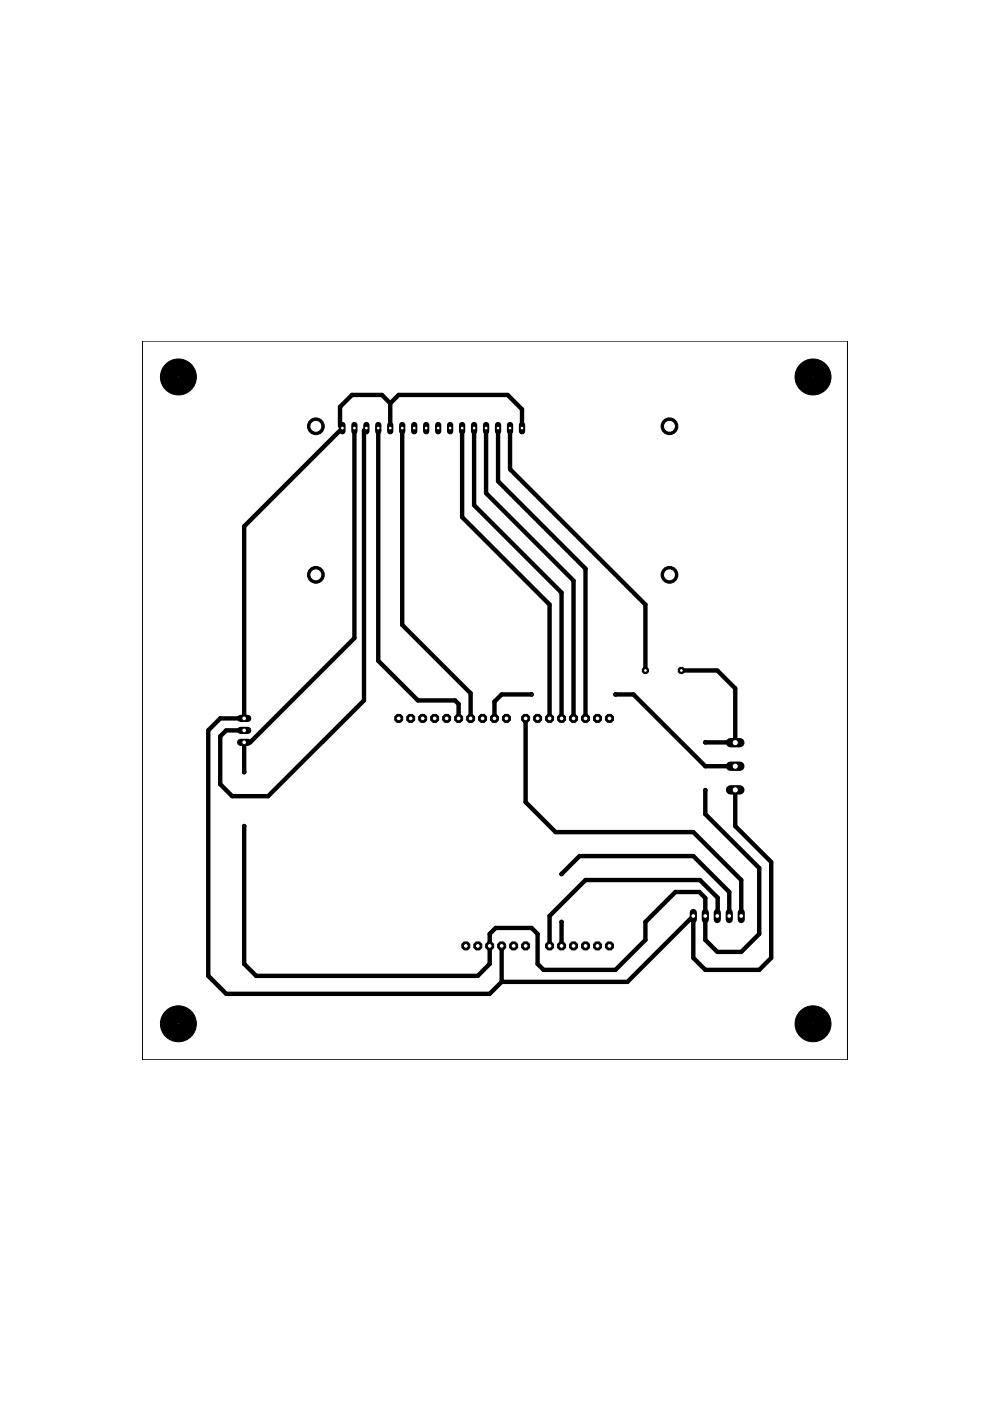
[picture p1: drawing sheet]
<svg xmlns="http://www.w3.org/2000/svg" width="210mm" height="297mm" viewBox="0 0 210 297" stroke-linecap="round" stroke-linejoin="round" font-family="sans-serif">
<g fill="none" stroke="#000" stroke-width=".93">
<path d="M75.1 90.8v44.5l-22.1 22.1h-1.2v6.3M77.7 90.8l-.5 .5v57.2l-20.3 20.3h-7.7l-2.5-2.5v-10.2l1.3-1.2h3.8M80.2 90.8v49.3l8.4 8.4h7.9l.7 .8v3M82.7 85.5l-1.7-1.8h-6.4l-2.5 2.6v4l.5 .5-20.8 20.8v40.7h-5.1l-2.5 2.6v52l3.8 3.8h55.8l2.6-2.5M82.7 85.5v5.3M82.7 85.5l1.8-1.8h23.1l3.1 3.1v4M85.3 90.8v41.7l14.5 14.5v5.3M98 90.8v18.8l18.5 18.6v24.1M100.5 90.8v16.3l18.6 18.5v26.7M103.1 90.8v13.8l18.5 18.5v29.2M105.6 90.8v11.2l18.5 18.6v31.7M108.1 90.8v8.7l28.7 28.7v14"/>
<path d="M111.4 152.3v17.8l6.4 6.3h29.2l10.2 10.2v7.6M112.7 147.2h-6.3l-1.6 1.6v3.5M130.5 147.2h3.8l15.2 15.3h6.4M144.5 142.2h7.6l3.8 3.8v11.5l-6.4-.1M149.5 167.5v5.1l11.5 11.4v14l-3.8 3.8h-5.1l-2.6-2.5v-8.9l-1.2-1.3h-5.1l-6.4 6.4v3.8l-6.3 6.3h-15.2l-1.3-1.2v-6.4l-1.3-1.3h-7.6l-1.3 1.3v6.4l-2.5 2.5h-47l-2.5-2.5v-29.2M155.9 167.5v7.7l7.6 7.6v20.3l-2.5 2.5h-11.5l-2.5-2.5v-8.9l-14 14h-26.6M119.1 195.5v5.1M119.1 185.3l3.8-3.8h24.1l7.6 7.6v5.1M152.1 194.2l.1-3.8-3.8-3.8h-24.3l-7.6 7.6v6.4M106.4 200.6v7.6"/>
</g>
<path d="M72.6 90.1v1.3" fill="none" stroke="#000" stroke-width="1.3"/>
<circle cx="72.6" cy="90.8" r=".4" fill="#fff" stroke="#000" stroke-width=".21"/>
<path d="M75.1 90.1v1.3" fill="none" stroke="#000" stroke-width="1.3"/>
<circle cx="75.1" cy="90.8" r=".4" fill="#fff" stroke="#000" stroke-width=".21"/>
<path d="M77.7 90.1v1.3" fill="none" stroke="#000" stroke-width="1.3"/>
<circle cx="77.7" cy="90.8" r=".4" fill="#fff" stroke="#000" stroke-width=".21"/>
<path d="M80.2 90.1v1.3" fill="none" stroke="#000" stroke-width="1.3"/>
<circle cx="80.2" cy="90.8" r=".4" fill="#fff" stroke="#000" stroke-width=".21"/>
<path d="M82.7 90.1v1.3" fill="none" stroke="#000" stroke-width="1.3"/>
<circle cx="82.7" cy="90.8" r=".4" fill="#fff" stroke="#000" stroke-width=".21"/>
<path d="M85.3 90.1v1.3" fill="none" stroke="#000" stroke-width="1.3"/>
<circle cx="85.3" cy="90.8" r=".4" fill="#fff" stroke="#000" stroke-width=".21"/>
<path d="M87.8 90.1v1.3" fill="none" stroke="#000" stroke-width="1.3"/>
<circle cx="87.8" cy="90.8" r=".4" fill="#fff" stroke="#000" stroke-width=".21"/>
<path d="M90.4 90.1v1.3" fill="none" stroke="#000" stroke-width="1.3"/>
<circle cx="90.4" cy="90.8" r=".4" fill="#fff" stroke="#000" stroke-width=".21"/>
<path d="M92.9 90.1v1.3" fill="none" stroke="#000" stroke-width="1.3"/>
<circle cx="92.9" cy="90.8" r=".4" fill="#fff" stroke="#000" stroke-width=".21"/>
<path d="M95.4 90.1v1.3" fill="none" stroke="#000" stroke-width="1.3"/>
<circle cx="95.4" cy="90.8" r=".4" fill="#fff" stroke="#000" stroke-width=".21"/>
<path d="M98 90.1v1.3" fill="none" stroke="#000" stroke-width="1.3"/>
<circle cx="98" cy="90.8" r=".4" fill="#fff" stroke="#000" stroke-width=".21"/>
<path d="M100.5 90.1v1.3" fill="none" stroke="#000" stroke-width="1.3"/>
<circle cx="100.5" cy="90.8" r=".4" fill="#fff" stroke="#000" stroke-width=".21"/>
<path d="M103.1 90.1v1.3" fill="none" stroke="#000" stroke-width="1.3"/>
<circle cx="103.1" cy="90.8" r=".4" fill="#fff" stroke="#000" stroke-width=".21"/>
<path d="M105.6 90.1v1.3" fill="none" stroke="#000" stroke-width="1.3"/>
<circle cx="105.6" cy="90.8" r=".4" fill="#fff" stroke="#000" stroke-width=".21"/>
<path d="M108.1 90.1v1.3" fill="none" stroke="#000" stroke-width="1.3"/>
<circle cx="108.1" cy="90.8" r=".4" fill="#fff" stroke="#000" stroke-width=".21"/>
<path d="M110.7 90.1v1.3" fill="none" stroke="#000" stroke-width="1.3"/>
<circle cx="110.7" cy="90.8" r=".4" fill="#fff" stroke="#000" stroke-width=".21"/>
<circle cx="67" cy="90.4" r="1.78" fill="#000" stroke="#000" stroke-width=".21"/>
<circle cx="67" cy="90.4" r="1.27" fill="#fff" stroke="#000" stroke-width=".21"/>
<circle cx="67" cy="121.9" r="1.78" fill="#000" stroke="#000" stroke-width=".21"/>
<circle cx="67" cy="121.9" r="1.27" fill="#fff" stroke="#000" stroke-width=".21"/>
<circle cx="141.9" cy="121.9" r="1.78" fill="#000" stroke="#000" stroke-width=".21"/>
<circle cx="141.9" cy="121.9" r="1.27" fill="#fff" stroke="#000" stroke-width=".21"/>
<circle cx="141.9" cy="90.4" r="1.78" fill="#000" stroke="#000" stroke-width=".21"/>
<circle cx="141.9" cy="90.4" r="1.27" fill="#fff" stroke="#000" stroke-width=".21"/>
<path d="M51 157.4h1.5" fill="none" stroke="#000" stroke-width="1.5"/>
<circle cx="51.8" cy="157.4" r=".51" fill="#fff" stroke="#000" stroke-width=".21"/>
<path d="M51 154.9h1.5" fill="none" stroke="#000" stroke-width="1.5"/>
<circle cx="51.8" cy="154.9" r=".51" fill="#fff" stroke="#000" stroke-width=".21"/>
<path d="M51 152.3h1.5" fill="none" stroke="#000" stroke-width="1.5"/>
<circle cx="51.8" cy="152.3" r=".51" fill="#fff" stroke="#000" stroke-width=".21"/>
<circle cx="119.1" cy="152.3" r=".92" fill="#000" stroke="#000" stroke-width=".21"/>
<circle cx="119.1" cy="152.3" r=".51" fill="#fff" stroke="#000" stroke-width=".21"/>
<circle cx="116.5" cy="200.6" r=".92" fill="#000" stroke="#000" stroke-width=".21"/>
<circle cx="116.5" cy="200.6" r=".51" fill="#fff" stroke="#000" stroke-width=".21"/>
<circle cx="121.6" cy="152.3" r=".92" fill="#000" stroke="#000" stroke-width=".21"/>
<circle cx="121.6" cy="152.3" r=".51" fill="#fff" stroke="#000" stroke-width=".21"/>
<circle cx="124.1" cy="152.3" r=".92" fill="#000" stroke="#000" stroke-width=".21"/>
<circle cx="124.1" cy="152.3" r=".51" fill="#fff" stroke="#000" stroke-width=".21"/>
<circle cx="126.7" cy="152.3" r=".92" fill="#000" stroke="#000" stroke-width=".21"/>
<circle cx="126.7" cy="152.3" r=".51" fill="#fff" stroke="#000" stroke-width=".21"/>
<circle cx="129.2" cy="152.3" r=".92" fill="#000" stroke="#000" stroke-width=".21"/>
<circle cx="129.2" cy="152.3" r=".51" fill="#fff" stroke="#000" stroke-width=".21"/>
<circle cx="116.5" cy="152.3" r=".92" fill="#000" stroke="#000" stroke-width=".21"/>
<circle cx="116.5" cy="152.3" r=".51" fill="#fff" stroke="#000" stroke-width=".21"/>
<circle cx="114" cy="152.3" r=".92" fill="#000" stroke="#000" stroke-width=".21"/>
<circle cx="114" cy="152.3" r=".51" fill="#fff" stroke="#000" stroke-width=".21"/>
<circle cx="111.4" cy="152.3" r=".92" fill="#000" stroke="#000" stroke-width=".21"/>
<circle cx="111.4" cy="152.3" r=".51" fill="#fff" stroke="#000" stroke-width=".21"/>
<circle cx="107.4" cy="152.3" r=".92" fill="#000" stroke="#000" stroke-width=".21"/>
<circle cx="107.4" cy="152.3" r=".51" fill="#fff" stroke="#000" stroke-width=".21"/>
<circle cx="104.8" cy="152.3" r=".92" fill="#000" stroke="#000" stroke-width=".21"/>
<circle cx="104.8" cy="152.3" r=".51" fill="#fff" stroke="#000" stroke-width=".21"/>
<circle cx="102.3" cy="152.3" r=".92" fill="#000" stroke="#000" stroke-width=".21"/>
<circle cx="102.3" cy="152.3" r=".51" fill="#fff" stroke="#000" stroke-width=".21"/>
<circle cx="99.8" cy="152.3" r=".92" fill="#000" stroke="#000" stroke-width=".21"/>
<circle cx="99.8" cy="152.3" r=".51" fill="#fff" stroke="#000" stroke-width=".21"/>
<circle cx="97.2" cy="152.3" r=".92" fill="#000" stroke="#000" stroke-width=".21"/>
<circle cx="97.2" cy="152.3" r=".51" fill="#fff" stroke="#000" stroke-width=".21"/>
<circle cx="94.7" cy="152.3" r=".92" fill="#000" stroke="#000" stroke-width=".21"/>
<circle cx="94.7" cy="152.3" r=".51" fill="#fff" stroke="#000" stroke-width=".21"/>
<circle cx="92.2" cy="152.3" r=".92" fill="#000" stroke="#000" stroke-width=".21"/>
<circle cx="92.2" cy="152.3" r=".51" fill="#fff" stroke="#000" stroke-width=".21"/>
<circle cx="89.6" cy="152.3" r=".92" fill="#000" stroke="#000" stroke-width=".21"/>
<circle cx="89.6" cy="152.3" r=".51" fill="#fff" stroke="#000" stroke-width=".21"/>
<circle cx="119.1" cy="200.6" r=".92" fill="#000" stroke="#000" stroke-width=".21"/>
<circle cx="119.1" cy="200.6" r=".51" fill="#fff" stroke="#000" stroke-width=".21"/>
<circle cx="121.6" cy="200.6" r=".92" fill="#000" stroke="#000" stroke-width=".21"/>
<circle cx="121.6" cy="200.6" r=".51" fill="#fff" stroke="#000" stroke-width=".21"/>
<circle cx="124.1" cy="200.6" r=".92" fill="#000" stroke="#000" stroke-width=".21"/>
<circle cx="124.1" cy="200.6" r=".51" fill="#fff" stroke="#000" stroke-width=".21"/>
<circle cx="126.7" cy="200.6" r=".92" fill="#000" stroke="#000" stroke-width=".21"/>
<circle cx="126.7" cy="200.6" r=".51" fill="#fff" stroke="#000" stroke-width=".21"/>
<circle cx="129.2" cy="200.6" r=".92" fill="#000" stroke="#000" stroke-width=".21"/>
<circle cx="129.2" cy="200.6" r=".51" fill="#fff" stroke="#000" stroke-width=".21"/>
<circle cx="111.4" cy="200.6" r=".92" fill="#000" stroke="#000" stroke-width=".21"/>
<circle cx="111.4" cy="200.6" r=".51" fill="#fff" stroke="#000" stroke-width=".21"/>
<circle cx="108.9" cy="200.6" r=".92" fill="#000" stroke="#000" stroke-width=".21"/>
<circle cx="108.9" cy="200.6" r=".51" fill="#fff" stroke="#000" stroke-width=".21"/>
<circle cx="106.4" cy="200.6" r=".92" fill="#000" stroke="#000" stroke-width=".21"/>
<circle cx="106.4" cy="200.6" r=".51" fill="#fff" stroke="#000" stroke-width=".21"/>
<circle cx="103.8" cy="200.6" r=".92" fill="#000" stroke="#000" stroke-width=".21"/>
<circle cx="103.8" cy="200.6" r=".51" fill="#fff" stroke="#000" stroke-width=".21"/>
<circle cx="101.3" cy="200.6" r=".92" fill="#000" stroke="#000" stroke-width=".21"/>
<circle cx="101.3" cy="200.6" r=".51" fill="#fff" stroke="#000" stroke-width=".21"/>
<circle cx="98.8" cy="200.6" r=".92" fill="#000" stroke="#000" stroke-width=".21"/>
<circle cx="98.8" cy="200.6" r=".51" fill="#fff" stroke="#000" stroke-width=".21"/>
<circle cx="87.1" cy="152.3" r=".92" fill="#000" stroke="#000" stroke-width=".21"/>
<circle cx="87.1" cy="152.3" r=".51" fill="#fff" stroke="#000" stroke-width=".21"/>
<circle cx="84.5" cy="152.3" r=".92" fill="#000" stroke="#000" stroke-width=".21"/>
<circle cx="84.5" cy="152.3" r=".51" fill="#fff" stroke="#000" stroke-width=".21"/>
<circle cx="136.8" cy="142.2" r=".71" fill="#000" stroke="#000" stroke-width=".21"/>
<circle cx="136.8" cy="142.2" r=".4" fill="#fff" stroke="#000" stroke-width=".21"/>
<circle cx="144.5" cy="142.2" r=".71" fill="#000" stroke="#000" stroke-width=".21"/>
<circle cx="144.5" cy="142.2" r=".4" fill="#fff" stroke="#000" stroke-width=".21"/>
<path d="M157.2 193.5v1.5" fill="none" stroke="#000" stroke-width="1.5"/>
<circle cx="157.2" cy="194.2" r=".51" fill="#fff" stroke="#000" stroke-width=".21"/>
<path d="M154.6 193.5v1.5" fill="none" stroke="#000" stroke-width="1.5"/>
<circle cx="154.6" cy="194.2" r=".51" fill="#fff" stroke="#000" stroke-width=".21"/>
<path d="M152.1 193.5v1.5" fill="none" stroke="#000" stroke-width="1.5"/>
<circle cx="152.1" cy="194.2" r=".51" fill="#fff" stroke="#000" stroke-width=".21"/>
<path d="M149.5 193.5v1.5" fill="none" stroke="#000" stroke-width="1.5"/>
<circle cx="149.5" cy="194.2" r=".51" fill="#fff" stroke="#000" stroke-width=".21"/>
<path d="M147 193.5v1.5" fill="none" stroke="#000" stroke-width="1.5"/>
<circle cx="147" cy="194.2" r=".51" fill="#fff" stroke="#000" stroke-width=".21"/>
<path d="M154.9 167.5h2" fill="none" stroke="#000" stroke-width="2"/>
<circle cx="155.9" cy="167.5" r=".66" fill="#fff" stroke="#000" stroke-width=".21"/>
<path d="M154.9 162.5h2" fill="none" stroke="#000" stroke-width="2"/>
<circle cx="155.9" cy="162.5" r=".66" fill="#fff" stroke="#000" stroke-width=".21"/>
<path d="M154.9 157.5h2" fill="none" stroke="#000" stroke-width="2"/>
<circle cx="155.9" cy="157.5" r=".66" fill="#fff" stroke="#000" stroke-width=".21"/>
<circle cx="149.5" cy="157.4" r=".38" fill="#000" stroke="#000" stroke-width=".21"/>
<circle cx="149.5" cy="157.4" r=".17" fill="#fff" stroke="#000" stroke-width=".21"/>
<circle cx="149.5" cy="167.5" r=".38" fill="#000" stroke="#000" stroke-width=".21"/>
<circle cx="149.5" cy="167.5" r=".17" fill="#fff" stroke="#000" stroke-width=".21"/>
<circle cx="51.8" cy="175.2" r=".38" fill="#000" stroke="#000" stroke-width=".21"/>
<circle cx="51.8" cy="175.2" r=".17" fill="#fff" stroke="#000" stroke-width=".21"/>
<circle cx="51.8" cy="163.7" r=".38" fill="#000" stroke="#000" stroke-width=".21"/>
<circle cx="51.8" cy="163.7" r=".17" fill="#fff" stroke="#000" stroke-width=".21"/>
<circle cx="119.1" cy="185.3" r=".38" fill="#000" stroke="#000" stroke-width=".21"/>
<circle cx="119.1" cy="185.3" r=".17" fill="#fff" stroke="#000" stroke-width=".21"/>
<circle cx="119.1" cy="195.5" r=".38" fill="#000" stroke="#000" stroke-width=".21"/>
<circle cx="119.1" cy="195.5" r=".17" fill="#fff" stroke="#000" stroke-width=".21"/>
<circle cx="130.5" cy="147.2" r=".38" fill="#000" stroke="#000" stroke-width=".21"/>
<circle cx="130.5" cy="147.2" r=".17" fill="#fff" stroke="#000" stroke-width=".21"/>
<circle cx="112.7" cy="147.2" r=".38" fill="#000" stroke="#000" stroke-width=".21"/>
<circle cx="112.7" cy="147.2" r=".17" fill="#fff" stroke="#000" stroke-width=".21"/>
<circle cx="37.8" cy="79.9" r="3.8" fill="#000" stroke="#000" stroke-width=".21"/>
<circle cx="37.8" cy="79.9" r=".17" fill="#fff" stroke="#000" stroke-width=".21"/>
<circle cx="172.4" cy="79.9" r="3.8" fill="#000" stroke="#000" stroke-width=".21"/>
<circle cx="172.4" cy="79.9" r=".17" fill="#fff" stroke="#000" stroke-width=".21"/>
<circle cx="172.4" cy="217.1" r="3.8" fill="#000" stroke="#000" stroke-width=".21"/>
<circle cx="172.4" cy="217.1" r=".17" fill="#fff" stroke="#000" stroke-width=".21"/>
<circle cx="37.8" cy="217.1" r="3.8" fill="#000" stroke="#000" stroke-width=".21"/>
<circle cx="37.8" cy="217.1" r=".17" fill="#fff" stroke="#000" stroke-width=".21"/>
<path d="M30.2 72.3h149.5v152.4h-149.5z" fill="none" stroke="#000" stroke-width=".21"/>
</svg>
